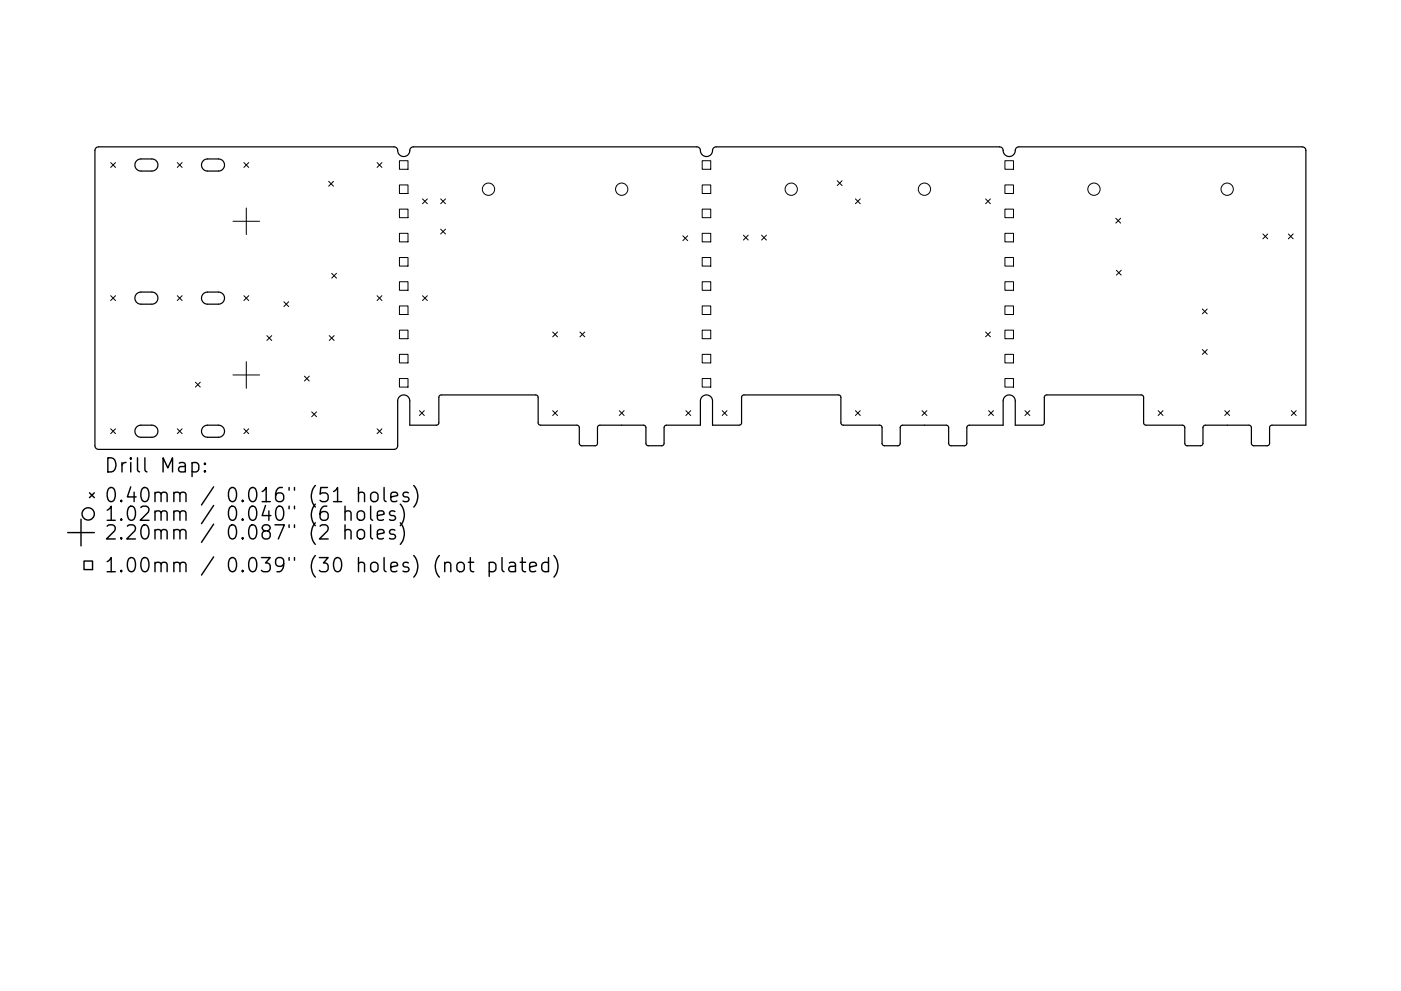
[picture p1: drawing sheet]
<svg xmlns="http://www.w3.org/2000/svg" width="297mm" height="210mm" viewBox="0 0 297 210" stroke-linecap="round" stroke-linejoin="round" font-family="sans-serif">
<defs><g id="words">
<g font-size="4.2">
<text x="22" y="100.3">Drill Map:</text>
<text x="22" y="106.6">0.40mm / 0.016&quot; (51 holes)</text>
<text x="22" y="110.5">1.02mm / 0.040&quot; (6 holes)</text>
<text x="22" y="114.5">2.20mm / 0.087&quot; (2 holes)</text>
<text x="22" y="121.4">1.00mm / 0.039&quot; (30 holes) (not plated)</text>
</g>
</g></defs>
<path d="M20.4 31.4l.5-.2h62.6a.98 .98 0 0 1 .9 1.2 1.34 1.34 0 0 0 1.6 .7 1.34 1.34 0 0 0 1-1.5l.2-.3 .5-.1h60a.98 .98 0 0 1 .9 1.2 1.34 1.34 0 0 0 1.6 .7 1.34 1.34 0 0 0 .9-1.5l.4-.3 .3-.1h60.1a.98 .98 0 0 1 .9 1.2 1.34 1.34 0 0 0 1.6 .7 1.34 1.34 0 0 0 .9-1.5l.3-.3 .4-.1h60.1a.77 .77 0 0 1 .8 .7v58.3l-7.5 .1-.2 .4v3.4l-.2 .4-.3 .1h-2.9l-.4-.2-.1-.3v-3.4l-.3-.5h-9.5l-.4 .5v3.4l-.2 .3-.3 .2h-2.9l-.5-.5v-3.4l-.3-.4-7.9-.1-.4-.2-.1-.3v-5.4l-.4-.5h-20.3l-.4 .5v5.5l-.2 .3-.3 .1h-5.6v-5.2a1.28 1.28 0 0 0-1.4-1.2 1.28 1.28 0 0 0-1.2 1.3v5.1l-7.5 .1-.2 .4v3.4l-.4 .4-3 .1-.3-.2-.2-.3v-3.4l-.3-.5h-9.4l-.4 .1-.1 .3v3.5l-.2 .3-.3 .2h-2.9l-.3-.1-.2-.4v-3.4l-.3-.4-7.9-.1-.4-.2-.1-.3v-5.4l-.4-.5h-20.3l-.4 .5v5.5l-.2 .3-.3 .1h-5.6v-5.2a1.28 1.28 0 0 0-1.4-1.2 1.28 1.28 0 0 0-1.2 1.3v5.1l-7.4 .1-.3 .4v3.4l-.3 .4-3 .1-.4-.2-.2-.3v-3.4l-.3-.5h-9.4l-.3 .1-.2 .3v3.5l-.1 .3-.4 .2h-2.9l-.3-.1-.2-.4v-3.4l-.3-.4-7.9-.1-.4-.2-.1-.3v-5.4l-.4-.5h-20.3l-.4 .5v5.5l-.1 .3-.4 .1h-5.6v-5.2a1.28 1.28 0 0 0-1.4-1.2 1.28 1.28 0 0 0-1.2 1.3v9.5a.77 .77 0 0 1-.8 .7h-62.7a.77 .77 0 0 1-.7-.7v-62.7zM29 34.1l.8-.4h2.4a1.28 1.28 0 0 1 1.3 1.3 1.28 1.28 0 0 1-1.3 1.3h-2.3a1.28 1.28 0 0 1-1.2-.8 1.28 1.28 0 0 1 .3-1.4zM43.1 34.1l.8-.4h2.4a1.28 1.28 0 0 1 1.3 1.3 1.28 1.28 0 0 1-1.3 1.3h-2.3a1.28 1.28 0 0 1-1.2-.8 1.28 1.28 0 0 1 .3-1.4zM29 62.3l.8-.3h2.4a1.28 1.28 0 0 1 1.3 1.3 1.28 1.28 0 0 1-1.3 1.2h-2.3a1.28 1.28 0 0 1-1.2-.8 1.28 1.28 0 0 1 .3-1.4zM43.1 62.3l.8-.3h2.4a1.28 1.28 0 0 1 1.3 1.3 1.28 1.28 0 0 1-1.3 1.2h-2.3a1.28 1.28 0 0 1-1.2-.8 1.28 1.28 0 0 1 .3-1.4zM29 90.6l.8-.4h2.4a1.28 1.28 0 0 1 1.3 1.3 1.28 1.28 0 0 1-1.3 1.3h-2.3a1.28 1.28 0 0 1-1.2-.8 1.28 1.28 0 0 1 .3-1.4zM43.1 90.6l.8-.4h2.4a1.28 1.28 0 0 1 1.3 1.3 1.28 1.28 0 0 1-1.3 1.3h-2.3a1.28 1.28 0 0 1-1.2-.8 1.28 1.28 0 0 1 .3-1.4z" fill="none" stroke="#000" stroke-width=".26"/>
<g fill="none" stroke="#000" stroke-width=".21">
<path d="M23.5 34.5l1 1M24.5 34.5l-1 1M37.6 34.5l1 1M38.6 34.5l-1 1M51.7 34.5l1 1M52.7 34.5l-1 1M69.7 38.5l1 1M70.7 38.5l-1 1M80 34.5l1 1M81 34.5l-1 1M84.7 34.1h1.8v1.8h-1.8zM84.7 39.2h1.8v1.9h-1.8z"/>
<path d="M148.9 39.2h1.8v1.9h-1.8zM148.9 34.1h1.8v1.8h-1.8zM177.5 38.3l1 1.1M178.5 38.3l-1 1.1M213.1 34.1h1.8v1.8h-1.8zM213.1 39.2h1.8v1.9h-1.8zM49.4 46.9h5.6M52.2 44.1v5.7M70.3 58l1 1M71.3 58l-1 1M84.7 44.4h1.8v1.8h-1.8zM84.7 54.6h1.8v1.9h-1.8z"/>
<path d="M84.7 49.5h1.8v1.8h-1.8zM84.7 59.8h1.8v1.8h-1.8zM89.6 42.2l1 1M90.6 42.2l-1 1M93.4 42.2l1.1 1M93.4 48.6l1.1 1M94.5 42.2l-1.1 1M94.5 48.6l-1.1 1M144.8 50l1 1.1M145.8 50l-1 1.1M148.9 59.8h1.8v1.8h-1.8zM148.9 44.4h1.8v1.8h-1.8z"/>
<path d="M148.9 49.5h1.8v1.8h-1.8zM148.9 54.6h1.8v1.9h-1.8zM157.6 49.9l1 1M158.6 49.9l-1 1M161.5 49.9l1 1M162.5 49.9l-1 1M181.4 42.2l1 1M182.4 42.2l-1 1M209 42.2l1 1M210 42.2l-1 1M213.1 44.4h1.8v1.8h-1.8zM213.1 59.8h1.8v1.8h-1.8z"/>
<path d="M213.1 54.6h1.8v1.9h-1.8zM213.1 49.5h1.8v1.8h-1.8zM236.6 46.3l1 1M236.7 57.3l1 1.1M237.6 46.3l-1 1M237.7 57.3l-1 1.1M267.8 49.6l1 1.1M268.8 49.6l-1 1.1M273.2 49.6l1 1.1M274.2 49.6l-1 1.1M23.5 62.7l1 1.1M24.5 62.7l-1 1.1"/>
<path d="M37.6 62.7l1 1.1M38.6 62.7l-1 1.1M49.4 79.6h5.6M51.7 62.7l1 1.1M52.2 76.7v5.7M52.7 62.7l-1 1.1M56.6 71.2l1 1M57.6 71.2l-1 1M60.2 64l1 1M61.2 64l-1 1M64.5 79.8l1.1 1M65.6 79.8l-1.1 1"/>
<path d="M69.8 71.2l1 1M70.8 71.2l-1 1M80 62.7l1 1.1M81 62.7l-1 1.1M84.7 64.9h1.8v1.8h-1.8zM84.7 75.2h1.8v1.8h-1.8zM84.7 70h1.8v1.9h-1.8zM89.6 62.7l1 1.1M90.6 62.7l-1 1.1M117.2 70.4l1 1.1M118.2 70.4l-1 1.1M123 70.4l1 1.1"/>
<path d="M124 70.4l-1 1.1M148.9 70h1.8v1.9h-1.8zM148.9 64.9h1.8v1.8h-1.8zM148.9 75.2h1.8v1.8h-1.8zM209 70.4l1 1.1M210 70.4l-1 1.1M213.1 75.2h1.8v1.8h-1.8zM213.1 70h1.8v1.9h-1.8zM213.1 64.9h1.8v1.8h-1.8zM254.9 65.6l1 1M254.9 74.2l1 1M255.9 65.6l-1 1"/>
<path d="M255.9 74.2l-1 1M23.5 91l1 1M24.5 91l-1 1M37.6 91l1 1M38.6 91l-1 1M41.4 81.1l1.1 1M42.5 81.1l-1.1 1M51.7 91l1 1M52.7 91l-1 1M66.1 87.4l1 1M67.1 87.4l-1 1M80 91l1 1"/>
<path d="M81 91l-1 1M84.7 80.3h1.8v1.8h-1.8zM88.9 87.1l1.1 1.1M90 87.1l-1.1 1.1M117.2 87.1l1 1.1M118.2 87.1l-1 1.1M131.3 87.1l1 1.1M132.3 87.1l-1 1.1M145.4 87.1l1 1.1M146.4 87.1l-1 1.1M148.9 80.3h1.8v1.8h-1.8zM153.1 87.1l1 1.1"/>
<path d="M154.1 87.1l-1 1.1M181.4 87.1l1 1.1M182.4 87.1l-1 1.1M195.5 87.1l1 1.1M196.5 87.1l-1 1.1M209.6 87.1l1 1.1M210.6 87.1l-1 1.1M213.1 80.3h1.8v1.8h-1.8zM217.3 87.1l1 1.1M218.3 87.1l-1 1.1M245.6 87.1l1 1.1M246.6 87.1l-1 1.1"/>
<path d="M259.7 87.1l1 1.1M260.7 87.1l-1 1.1M273.8 87.1l1 1.1M274.8 87.1l-1 1.1"/>
<circle cx="103.6" cy="40.1" r="1.3"/>
<circle cx="131.8" cy="40.1" r="1.3"/>
<circle cx="167.8" cy="40.1" r="1.3"/>
<circle cx="196" cy="40.1" r="1.3"/>
<circle cx="231.9" cy="40.1" r="1.3"/>
<circle cx="260.2" cy="40.1" r="1.3"/>
</g>
<g fill="none" stroke="#000" stroke-width=".3">
<path d="M40.7 98.3l.9-.2 .6 .6v.9l-.3 .4-.3 .1-.9-.1M43.4 99.8l.2 .2-.2 .1-.1-.1 .1-.2v.3M43.4 98.3l.2 .1-.2 .2-.1-.2 .1-.1v.3M14.4 113h5.6M17.2 110.2v5.6M17.8 119h1.8v1.8h-1.8zM19 104.6l1 1M20 104.6l-1 1M73.1 108.7a.74 .74 0 0 1 1.3 .1v1.6M73.1 112.6a.75 .75 0 0 1 1.3 .2v1.5M73.1 107.4v3M73.1 111.3v3"/>
<path d="M75.9 108.7a.81 .81 0 0 1 .8-.3 .81 .81 0 0 1 .6 .6v.8a.81 .81 0 0 1-.8 .6 .81 .81 0 0 1-.8-.6v-.8zM76 104.7a.74 .74 0 0 1 1.3 .2v1.5M76 112.5a.81 .81 0 0 1 1.3 .4v.9a.81 .81 0 0 1-.8 .6 .81 .81 0 0 1-.8-.6v-.9zM76 103.4v3M78.6 107.4v2.6l.4 .4M78.6 111.3v2.6l.4 .4M78.9 104.6a.81 .81 0 0 1 1.2 .4v.9a.81 .81 0 0 1-.7 .6 .81 .81 0 0 1-.8-.6v-.9zM80 109.4l1.4-.3-.1-.6-.9-.1-.4 .4v1.2l.1 .2 .3 .2 .9-.2M80 113.3l1.4-.2-.1-.6-.9-.2-.4 .5v1.1l.1 .3 .3 .1 .9-.1M81.4 103.4v2.6l.5 .4M82.9 105.4l1.4-.3-.2-.5-.8-.2-.4 .5v1.1l.1 .3 .3 .1 .8-.1M83.7 108.5l-.7-.1-.4 .4 .1 .4 1 .3 .2 .3-.2 .4-.3 .2-.8-.2"/>
<path d="M83.7 112.5l-.7-.2-.4 .5 .1 .4 1 .3 .2 .3-.2 .4-.3 .1-.8-.1M84.9 107a3.4 3.4 0 0 1 0 4.5M84.9 110.9a3.4 3.4 0 0 1 0 4.6M86.6 104.6l-.7-.2-.5 .5 .2 .4 1 .3 .1 .3-.1 .4-.3 .1-.9-.1M87.7 103a3.4 3.4 0 0 1 0 4.6M97.1 119.4a.81 .81 0 0 1 1.3 .5v.8a.81 .81 0 0 1-.7 .6 .81 .81 0 0 1-.8-.6v-.8zM99.3 119.3h1.1M99.7 118.3v2.6l.2 .3 .5 .1M103.7 119.4l.9-.1 .6 .6v.8l-.3 .5-.3 .1-.9-.1M103.7 119.3v3M106.4 118.3v2.6l.5 .4M108 119.4l.3-.1 .9 .1 .1 .3v1.6"/>
<path d="M110.3 119.3h1.1M110.7 118.3v2.6l.2 .3 .5 .1M116.3 119.4l-.9-.1-.5 .6v.8l.3 .5 .2 .1 .9-.1M116.3 118.3v3M117.4 117.9a3.4 3.4 0 0 1 0 4.5M109.3 120l-1 .2a.59 .59 0 0 0-.5 .5 .59 .59 0 0 0 .5 .6l1-.1M112.3 120.3l1.4-.3-.1-.6-.9-.1-.4 .4v1.2l.1 .3 .3 .1 .9-.1"/>
<circle cx="18.7" cy="109" r="1.3"/>
</g>
<use href="#words"/>
</svg>
